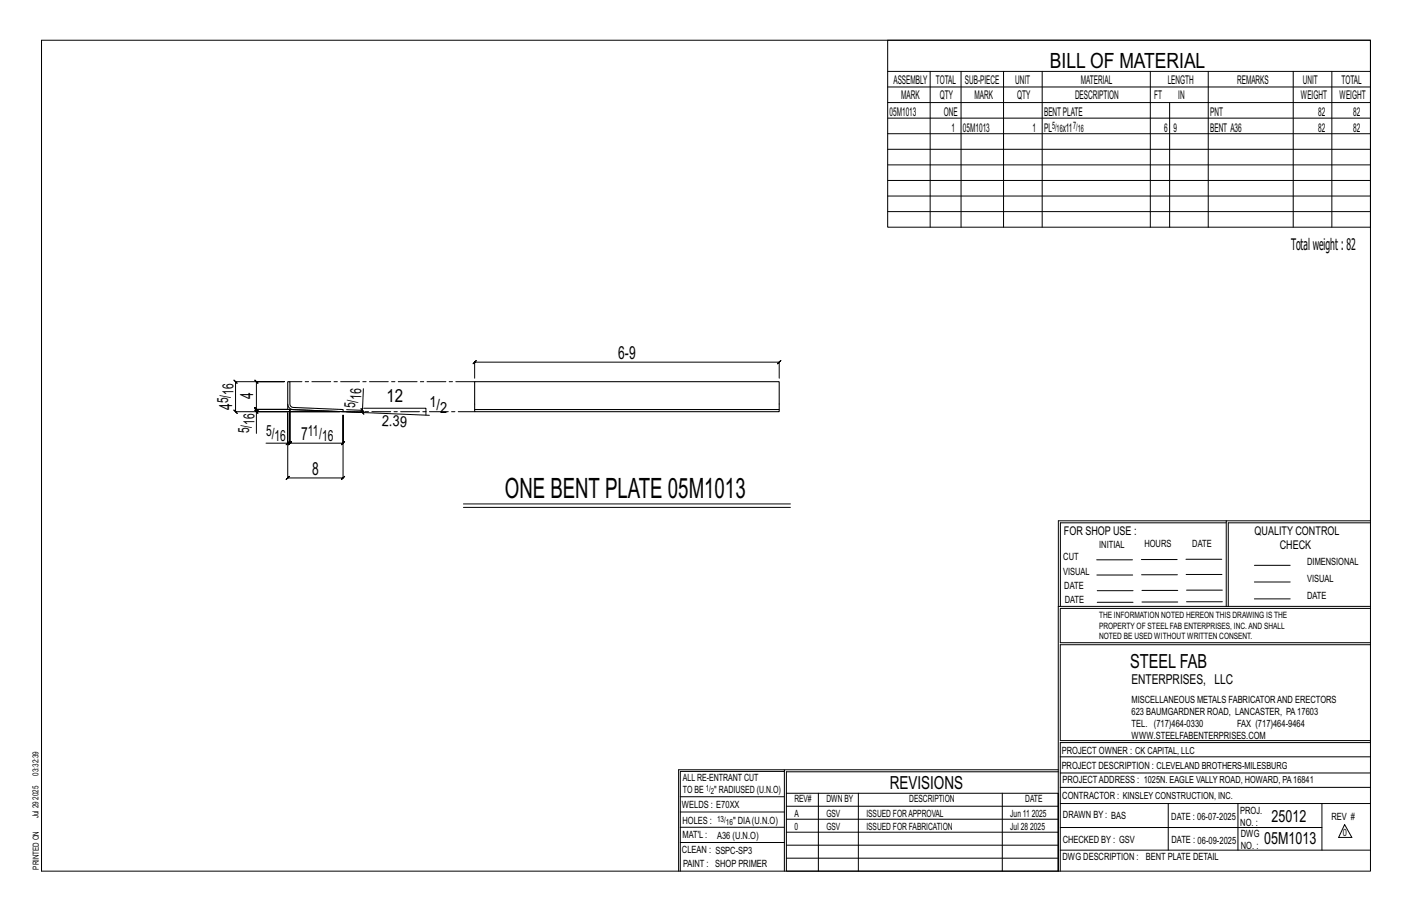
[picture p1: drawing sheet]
<svg xmlns="http://www.w3.org/2000/svg" width="432mm" height="279mm" viewBox="0 0 432 279" stroke-linecap="round" stroke-linejoin="round" font-family="sans-serif">
<defs><g id="words">
<text font-size="8.6" x="154.4" y="152.1">ONE BENT PLATE 05M1013</text>
<text font-size="6.4" x="321.1" y="20.7">BILL OF MATERIAL</text>
<text font-size="5.9" x="345.6" y="204.1">STEEL FAB</text>
<g font-size="5.5">
<text x="189.1" y="109.7">6-9</text>
<text x="71" y="125.3" transform="rotate(-90 71 125.3)">4</text>
<text x="77.4" y="121.9" transform="rotate(-90 77.4 121.9)">4</text>
<text x="118.2" y="122.7">12</text>
<text x="92.1" y="134.5">7</text>
<text x="95.4" y="145.1">8</text>
<text x="272.2" y="241.1">REVISIONS</text>
</g>
<g font-size="5.1">
<text x="388.9" y="251.3">25012</text>
<text x="386.6" y="258.1">05M1013</text>
</g>
<text font-size="4.9" x="394.8" y="76.4">Totalweight : 82</text>
<g font-size="4.7">
<text x="69.8" y="123.3" transform="rotate(-90 69.8 123.3)">5/</text>
<text x="71.5" y="120.7" transform="rotate(-90 71.5 120.7)">16</text>
<text x="108.6" y="124.8" transform="rotate(-88 108.6 124.8)">5/</text>
<text x="110.4" y="122.3" transform="rotate(-88 110.4 122.3)">16</text>
<text x="131.3" y="124.5">1/</text>
<text x="77.8" y="129.9" transform="rotate(-90 77.8 129.9)">16</text>
<text x="116.8" y="130.2" transform="rotate(2 116.8 130.2)">2.39</text>
<text x="134.6" y="126.1">2</text>
<text x="76.2" y="132.5" transform="rotate(-90 76.2 132.5)">5/</text>
<text x="81.4" y="133.2">5/</text>
<text x="84" y="134.9">16</text>
<text x="94.1" y="133.2">11/</text>
<text x="98.5" y="134.9">16</text>
</g>
<text font-size="4.2" x="346" y="209.1">ENTERPRISES, LLC</text>
<g font-size="3.7">
<text x="273.2" y="25.6">ASSEMBLY</text>
<text x="286.2" y="25.6">TOTAL</text>
<text x="295.1" y="25.6">SUB-PIECE</text>
<text x="310.4" y="25.6">UNIT</text>
<text x="330.5" y="25.6">MATERIAL</text>
<text x="357.1" y="25.6">LENGTH</text>
<text x="378.3" y="25.6">REMARKS</text>
<text x="398.4" y="25.6">UNIT</text>
<text x="410.2" y="25.6">TOTAL</text>
<text x="272.1" y="35.5">05M1013</text>
<text x="275.6" y="30.4">MARK</text>
<text x="287.4" y="30.4">QTY</text>
<text x="288.6" y="35.5">ONE</text>
<text x="298" y="30.4">MARK</text>
<text x="311" y="30.4">QTY</text>
<text x="319.3" y="35.5">BENTPLATE</text>
<text x="328.7" y="30.4">DESCRIPTION</text>
<text x="353" y="30.4">FT</text>
<text x="360.3" y="30.4">IN</text>
<text x="370.1" y="35.5">PNT</text>
<text x="397.8" y="30.4">WEIGHT</text>
<text x="403.2" y="35.5">82</text>
<text x="409.6" y="30.4">WEIGHT</text>
<text x="413.8" y="35.5">82</text>
<text x="290.9" y="40.2">1</text>
<text x="294.5" y="40.2">05M1013</text>
<text x="315.8" y="40.2">1</text>
<text x="319.3" y="40.2">PL</text>
<text x="325" y="40.2">x11</text>
<text x="356" y="40.2">6</text>
<text x="358.9" y="40.2">9</text>
<text x="370.1" y="40.2">BENT A36</text>
<text x="403.2" y="40.2">82</text>
<text x="413.8" y="40.2">82</text>
<text x="325.3" y="163.4">FOR SHOP USE :</text>
<text x="383.7" y="163.4">QUALITY CONTROL</text>
<text x="391.4" y="167.8">CHECK</text>
</g>
<g font-size="3.1">
<text x="321.7" y="39.4">5/</text>
<text x="323.1" y="40.5">16</text>
<text x="328.2" y="39.4">7/</text>
<text x="329.6" y="40.5">16</text>
<text x="336.2" y="167.4">INITIAL</text>
<text x="350" y="167.1">HOURS</text>
<text x="364.6" y="167.2">DATE</text>
<text x="325.2" y="171.3">CUT</text>
<text x="399.8" y="172.8">DIMENSIONAL</text>
<text x="325.1" y="175.8">VISUAL</text>
<text x="399.8" y="177.9">VISUAL</text>
<text x="325.5" y="180">DATE</text>
<text x="325.7" y="184.4">DATE</text>
<text x="399.8" y="183.1">DATE</text>
<text x="346" y="215">MISCELLANEOUS METALS FABRICATORAND ERECTORS</text>
<text x="346" y="218.6">623 BAUMGARDNER ROAD, LANCASTER, PA17603</text>
<text x="346" y="225.8">WWW.STEELFABENTERPRISES.COM</text>
<text x="346" y="222.2">TEL. (717)464-0330</text>
<text x="378.3" y="222.2">FAX (717)464-9464</text>
<text x="324.7" y="230.5">PROJECT OWNER : CK CAPITAL, LLC</text>
<text x="208.8" y="238.8">ALL RE-ENTRANT CUT</text>
<text x="324.7" y="235.1">PROJECT DESCRIPTION : CLEVELAND BROTHERS-MILESBURG</text>
<text x="324.9" y="239.5">PROJECTADDRESS : 1025N. EAGLE VALLY ROAD, HOWARD, PA16841</text>
<text x="208.8" y="242.5">TO BE</text>
<text x="218.4" y="242.5">&quot; RADIUSED (U.N.O)</text>
<text x="242.9" y="245.3">REV#</text>
<text x="252.7" y="245.3">DWN BY</text>
<text x="278.1" y="245.3">DESCRIPTION</text>
<text x="313.5" y="245.3">DATE</text>
<text x="324.9" y="244.2">CONTRACTOR : KINSLEY CONSTRUCTION, INC.</text>
<text x="208.5" y="247">WELDS : E70XX</text>
<text x="208.7" y="251.7">HOLES :</text>
<text x="224.2" y="251.8">&quot; DIA(U.N.O)</text>
<text x="242.9" y="249.9">A</text>
<text x="252.7" y="249.9">GSV</text>
<text x="264.9" y="249.9">ISSUED FORAPPROVAL</text>
<text x="309" y="249.9">Jun 11</text>
<text x="315.5" y="249.9">2025</text>
<text x="325.1" y="250">DRAWN BY : BAS</text>
<text x="358.2" y="250.5">DATE : 06-07-2025</text>
<text x="379.3" y="248.9">PROJ.</text>
<text x="407.2" y="250.5">REV #</text>
<text x="208.7" y="256.3">MAT'L :</text>
<text x="219.3" y="256.4">A36 (U.N.O)</text>
<text x="242.9" y="253.8">0</text>
<text x="252.7" y="253.8">GSV</text>
<text x="264.9" y="253.8">ISSUED FOR FABRICATION</text>
<text x="309" y="253.8">Jul 28</text>
<text x="315" y="253.8">2025</text>
<text x="325" y="257.6">CHECKED BY : GSV</text>
<text x="358.3" y="257.7">DATE : 06-09-2025</text>
<text x="379.3" y="252.5">NO. :</text>
<text x="379.5" y="255.9">DWG</text>
<text x="410.6" y="255.5">0</text>
<text x="208.6" y="260.7">CLEAN : SSPC-SP3</text>
<text x="324.9" y="262.9">DWG DESCRIPTION :</text>
<text x="350.4" y="263">BENT PLATE DETAIL</text>
<text x="379.5" y="259.5">NO. :</text>
<text x="208.9" y="265">PAINT : SHOP PRIMER</text>
</g>
<g font-size="2.7">
<text x="336.1" y="189">THE INFORMATION NOTED HEREON THIS DRAWING IS THE</text>
<text x="336.1" y="195.4">NOTED BE USED WITHOUT WRITTEN CONSENT.</text>
<text x="336.1" y="192.2">PROPERTY OF STEEL FAB ENTERPRISES, INC.AND SHALL</text>
</g>
<g font-size="2.6">
<text x="215.9" y="241.8">1/</text>
<text x="217.4" y="242.7">2</text>
<text x="219.3" y="251.1">13/</text>
<text x="222" y="252.1">16</text>
</g>
<g font-size="2.5">
<text x="11.7" y="237.1" transform="rotate(-90 11.7 237.1)">03:32:39</text>
<text x="11.8" y="244.4" transform="rotate(-90 11.8 244.4)">2025</text>
<text x="11.8" y="250.1" transform="rotate(-90 11.8 250.1)">Jul 29</text>
<text x="11.9" y="265.8" transform="rotate(-90 11.9 265.8)">PRINTED ON</text>
</g>
</g></defs>
<g fill="none" stroke="#000" stroke-width=".31">
<path d="M12.7 12.3h406.4v254h-406.4zM271.5 12.3h147.6v57.2h-147.6zM271.5 21.8h147.6M271.5 26.6h147.6M271.5 31.4h147.6M271.5 36.1h147.6M284.5 21.8v47.7M293.9 21.8v47.7M306.9 21.8v47.7M318.7 21.8v47.7M351.8 21.8v47.7M357.7 31.4v38.1"/>
<path d="M369.5 21.8v47.7M395.5 21.8v47.7M407.3 21.8v47.7M271.5 40.9h147.6M271.5 45.6h147.6M271.5 50.4h147.6M271.5 55.2h147.6M271.5 59.9h147.6M271.5 64.7h147.6M111.1 118.8l-.3 6.6-4.8-.2M145.2 115.6v-4.9l-.5 .5 1-1-.5 .5h93.1l-.5 .5 1-1-.5 .5v4.9M77.9 125.4l1 1z"/>
<path d="M78.4 125.9v-.8l.5 .5-1-1 .5 .5h9.6h-9.6l.5 .5-1-1 .5 .5v-8.4l.5 .5-1-1 .5 .5h8.5h-14.9l-.5-.5 1 1-.5-.5v9.2l-.5-.5 1 1-.5-.5h31.9h-25.5v6.6M81.4 135.5h6.6v-9.3v19.9l-.5 .5 1-1-.5 .5h16.9l-.5 .5 1-1-.5 .5v-19.2v8.6l.5-.5-1 1 .5-.5h-16.2l.5-.5-1 1 .5-.5v-10.3v10.3l.5-.5-1 1 .5-.5h-.7M87.5 136l1-1zM89.6 125.2l41.7 1.8M110.4 124.9l.9 1.1zM110.8 125.4v.7l-.5-.5 1 1-.5-.5-4.8-.2M111.2 124.8h19.1v2.1M141.7 154h100M141.7 155.1h100M375 159.8h-50.7v25.6M375 159.2h-51.3l-.1 107.1M419.1 159.2h-44.1v26.2"/>
<path d="M419.1 159.8h-43.5v25.6M335.4 171.1h10.9M335.4 175.8h11M349 171h11M349.1 175.7h11M362.7 171h10.9M362.7 175.6h11M383.6 172.8h11M383.6 177.9h11M323.7 185.4h95.4M335.5 184.1h11M335.5 180.6h11"/>
<path d="M349.2 184h11M349.2 180.5h11M362.9 180.4h10.9M362.9 184h10.9M383.6 183.1h11M419.1 186h-94.9v10.5h94.9M419.1 197.1h-94.9v29.3h94.9v.6h-94.9v39.3M239.9 235.8h-31.9v30.5M239.9 235.3h-32.4v31M323.6 235.3h-83.7v31M323.6 235.9h-83.1v6.6M324.2 236.3h94.9"/>
<path d="M324.2 231.4h94.9M208 252.9h31.9M208 257.5h31.9M208 243.6h31.9M208 248.2h31.9M240.5 242.5h83.1v23.8h-83.1zM240.5 258.4h83.1M240.5 254.4h83.1M240.5 250.4h83.1M240.5 246.5h83.1M250.3 242.5v23.8M262.5 242.5v23.8"/>
<path d="M306.5 242.5v23.8M324.2 253h80.1M324.2 245.6h94.9M324.2 259.9h94.9M324.2 240.7h94.9M357.3 245.6v14.3M378.6 245.6v14.3M404.3 245.6v14.3M411.2 252.1l2.2 3.9h-4zM240.5 262.3h83.1"/>
</g>
<path d="M88 116.7h.7v6.8l.5 .9 15.7 .8v.7l-15.3-.7-.8-.2-.6-.7-.2-.8zM145.2 125.2h93.1v.7h-93.1zM145.2 125.2v-8.5h93.1v8.5" fill="none" stroke="#000" stroke-width=".32"/>
<path d="M145.2 116.7h-56.5M88 123.5v1.6l1.6 .1M104.9 125.9h40.3" fill="none" stroke="#000" stroke-width=".31" stroke-dasharray="5.8 1 1 1"/>
<use href="#words"/>
</svg>
